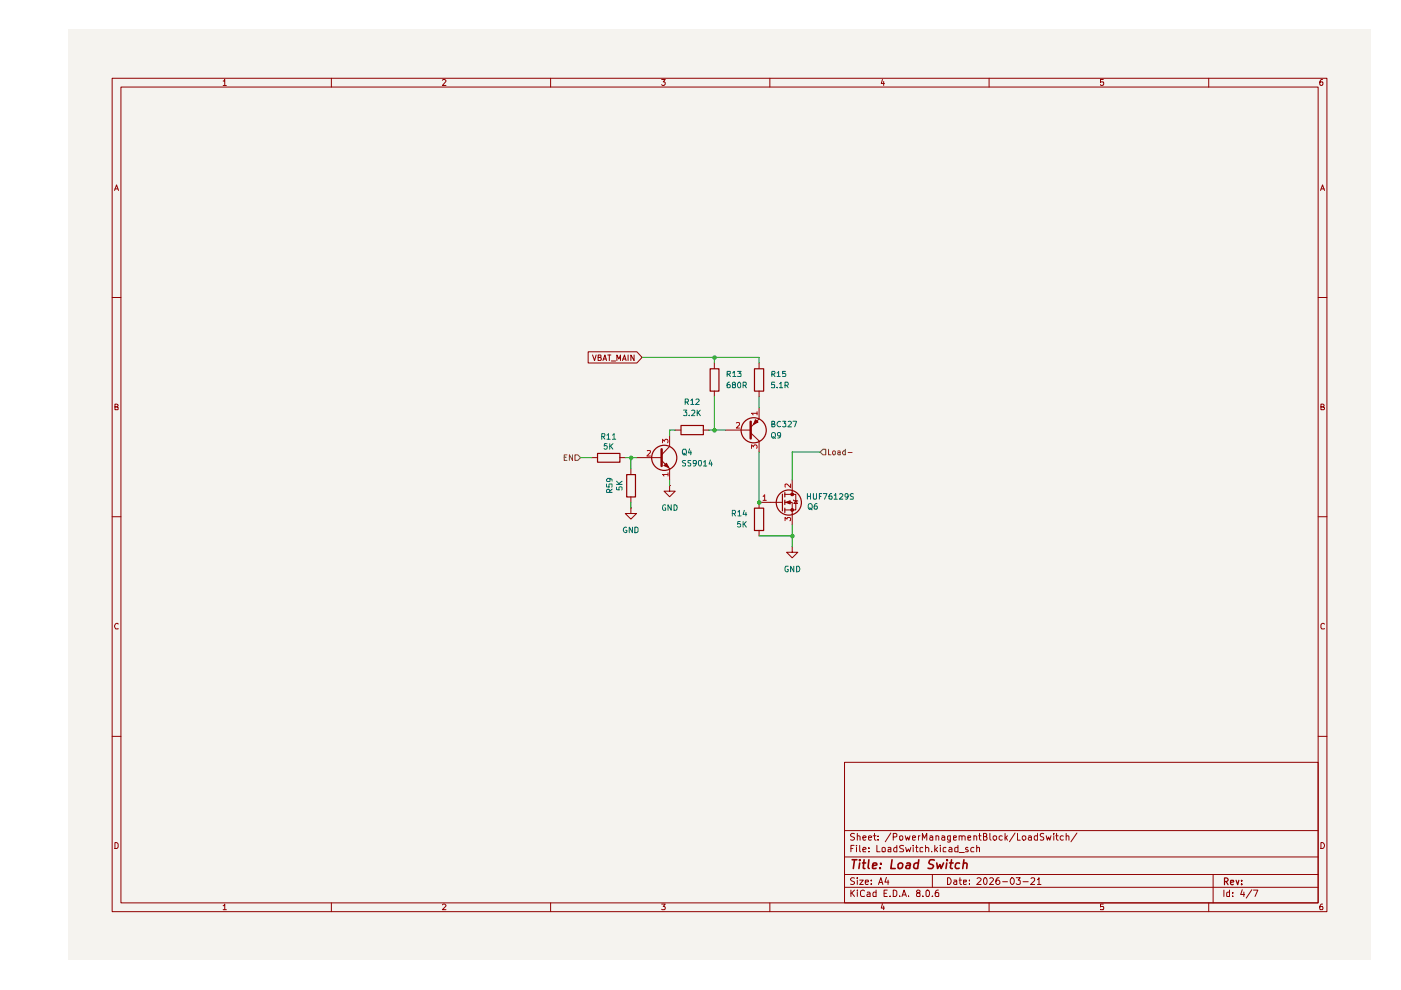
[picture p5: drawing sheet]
<svg xmlns="http://www.w3.org/2000/svg" width="297mm" height="210mm" viewBox="0 0 297 210" stroke-linecap="round" stroke-linejoin="round" font-family="sans-serif">
<path d="M14.5 6.4h276.1v197.1h-276.1z" fill="#f5f3ef"/>
<g fill="none" stroke="#900000" stroke-width=".21">
<path d="M23.8 16.6h257.5v176.7h-257.5zM25.6 18.5h253.9v172.9h-253.9zM47.3 17.2h.2l.2-.4v1.3M47.3 18.1h.7M70.3 16.6v1.9M93.8 17l.2-.2h.3l.3 .3-.8 1h.8M116.7 16.6v1.9M140.3 16.8h.7l-.4 .6 .4 .1v.4l-.2 .2h-.4l-.1-.2M163.2 16.6v1.9M187.1 16.8l-.3 .9h.7M187.4 17.3v.8M209.7 16.6v1.9"/>
<path d="M233.9 16.8h-.6v.6h.6l.1 .1-.1 .5-.4 .1-.2-.2M256.3 16.6v1.9M280.4 16.8h-.3a.93 .93 0 0 0-.2 1.2h.5l.1-.5-.1-.1h-.5l-.1 .1M24.3 40.4l.4-1.2 .4 1.2M24.4 40h.6M280 40.4l.4-1.2 .4 1.2M280.1 40h.6M23.8 63.1h1.8M279.5 63.1h1.8M24.4 86.3h.4l.2-.3v-.2l-.6-.1v1.2h.6v-.5l-.2-.1M280.1 86.3l.6-.1v-.4l-.6-.1v1.2h.6l.1-.4-.3-.2M23.8 109.6h1.8"/>
<path d="M279.5 109.6h1.8M25 132.3l-.1-.1a.66 .66 0 0 0-.6 .4 .66 .66 0 0 0 .2 .7h.5M280.8 132.3l-.4-.1-.3 .3v.6l.1 .2h.6M23.8 156.1h1.8M279.5 156.1h1.8M24.4 178.6h.3l.3 .4v.6l-.3 .3h-.3zM179.1 161.6h100.4v29.8h-100.4zM179.1 176.1h100.4M180.4 179.9h.4M181.1 179.2h-.7v1.4M181.2 176.8l-.6-.1-.3 .3 .1 .3 .7 .2 .1 .2a.51 .51 0 0 1-.3 .4 .51 .51 0 0 1-.6 0M181.6 179.2v.1"/>
<path d="M181.6 179.7v.9M181.8 177.3l.3-.1 .3 .2v.7M181.8 176.7v1.4M182.3 179.2v1.2l.1 .2M183 177.6l.6-.1-.1-.2-.4-.1-.1 .2v.7h.5M184.1 177.6l.7-.1-.1-.2-.4-.1-.2 .2 .1 .7h.5M184.2 179.7v.2M185.2 177.2h.5M185.4 176.7v1.2l.3 .2M185.9 179.2v1.4h.7M186.2 178v.1M186.2 177.3v.1"/>
<path d="M187 179.8l.3-.1 .4 .1-.1 .8-.6-.1zM188.3 179.7h.6v.9h-.6v-.4l.6-.2M188.9 176.6l-1.2 1.9M189.4 177.5l.7-.1v-.5l-.2-.2h-.5v1.4M190.1 179.2v1.4h-.5l-.1-.3 .1-.5 .2-.1h.3M190.7 177.3h.1a.36 .36 0 0 1 .6 .2l-.1 .6h-.3l-.3-.1zM191.6 179.3h-.8l-.1 .4 .7 .3 .2 .3-.2 .3h-.7M191.9 177.2l.3 .9 .2-.6 .3 .6 .2-.9M192 179.7l.3 .9 .3-.6 .3 .6 .2-.9M193.4 177.6l.7-.1-.1-.2-.4-.1-.2 .2 .1 .7h.5M193.6 179.2v.1M193.6 179.7v.9"/>
<path d="M194.1 179.7h.5M194.3 179.2v1.2l.1 .2h.2M194.7 177.2v.9M195.1 177.2l-.4 .1v.2M195.6 178.1v-1.4l.4 1 .5-1v1.4M195.7 179.7h-.4l-.2 .1v.7l.6 .1M196.2 179.8l.1-.1a.36 .36 0 0 1 .6 .2v.7M196.2 179.2v1.4M197.2 177.3l.3-.1 .3 .2v.7M197.8 177.5h-.5l-.2 .3 .2 .3h.5M198.2 179.2v1.4M198.4 177.3l.4-.1 .2 .2v.7"/>
<path d="M198.4 177.2v.9M198.8 179.7l-.6 .6M199.4 179.2v.1M199.4 179.7v.9M199.7 177.3l.4-.1 .2 .2v.7M200.3 177.5h-.5l-.2 .3 .2 .3h.5M200.6 179.7h-.4l-.2 .1v.7l.6 .1M201.2 179.7h.4l.2 .2v.7h-.6v-.3l.1-.2 .5-.1M201.5 177.2v1.3h-.6M201.5 177.3h-.6v.7l.3 .1h.3M202.2 177.6l.6-.1v-.2h-.6v.8h.6M203.1 179.2v1.4h-.6l-.1-.8 .3-.1h.4"/>
<path d="M203.4 177.3h.5v.8M203.4 177.2v.9M203.9 177.4l.3-.2 .4 .2v.7M205.2 179.7h-.3l-.2 .2 .2 .3 .4 .1-.1 .3h-.5M205.2 177.6l.6-.1v-.2h-.6v.8h.6M206.5 179.7h-.4l-.3 .3 .2 .6h.5M206.5 177.3l.3-.1 .3 .2v.7M206.5 177.2v.9M207.1 179.8l.2-.1h.4v.9M207.1 179.2v1.4M207.5 177.2h.5M207.7 176.7v1.2l.3 .2"/>
<path d="M208.5 177.4l.7-.1v-.4l-.7-.2v1.4h.5l.3-.2v-.3l-.4-.2M209.9 176.7v1.2l.2 .2M210.6 177.3l.5-.1 .2 .3v.4l-.2 .2h-.3l-.2-.2zM212.5 177.3l-.4-.1-.3 .3v.4l.3 .2h.4M213.1 176.7v1.4M213.3 177.5l.3 .6M213.6 177.2l-.5 .5M215.2 176.6l-1.2 1.9M215.7 176.7v1.4h.6M216.8 177.3l.4-.1 .3 .3v.4l-.3 .2h-.2l-.3-.2zM218.1 177.3l.4-.1 .2 .2v.7M218.7 177.5h-.5l-.2 .3 .2 .3h.5"/>
<path d="M219.9 177.3l-.4-.1-.2 .3 .1 .6h.5M219.9 176.7v1.4M221.3 176.8h-.7v.5l.6 .2 .1 .4-.2 .2h-.6M221.8 177.2l.3 .9 .2-.6 .3 .6 .2-.9M223.4 176.7v.2M223.4 177.2v.9M223.8 177.2h.6M224 176.7v1.2l.4 .2M225.5 177.3l-.5-.1-.2 .3v.4l.2 .2h.5M226 177.3l.5-.1 .1 .2v.7M226 176.7v1.4M228.3 176.6l-1.2 1.9"/>
<path d="M280.1 178.6a.65 .65 0 0 1 .7 .7 .65 .65 0 0 1-.7 .6zM47.3 192h.2l.2-.3v1.2M47.3 192.9h.7M70.3 191.4v1.9M93.8 191.9l.2-.2h.3l.3 .2-.8 1h.8M116.7 191.4v1.9M140.3 191.7h.7l-.4 .5 .4 .2v.3l-.1 .2-.6-.1M163.2 191.4v1.9M179.1 188.1h100.4M179.1 185.4h100.4M179.1 181.7h100.4M180.4 188.7v1.4"/>
<path d="M180.6 189.3l.6 .8M181.2 186.2l-.6-.1-.3 .3 .3 .4 .6 .3a.51 .51 0 0 1-.3 .4 .51 .51 0 0 1-.6 0M181.2 188.7l-.8 .8M181.8 188.7v.2M181.8 186.1v.2M181.8 186.6v.9M181.8 189.1v1M182.3 186.6h.7l-.7 .9h.7M183 180.2l.6-.2-.1-.3h-.4l-.1 .2v.7h.5M183.3 188.9l-.4-.2-.5 .4 .1 .8 .2 .2 .6-.1M183.5 187l.6-.1v-.3h-.6v.2v.7h.6M183.9 189.2l.4-.1 .2 .3v.7h-.6l-.1-.4 .7-.2"/>
<path d="M184.2 180.5v.1M184.7 187.4v.1M184.7 186.6v.2M185.7 188.7v1.4h-.5v-.9h.5M186.3 187.5l.5-1.4 .4 1.4M186.4 187.1h.6M187.1 191.6l-.3 .9h.7M187.4 192.1v.8M187.4 189.4h.5M187.9 186l-.3 1h.9M188.1 188.7h-.7v1.4h.7M188.3 186.6v.9"/>
<path d="M188.7 190v.1M189.4 188.7h.3l.4 .4v.6l-.2 .4h-.5zM190.7 190v.1M191.2 190.1l.5-1.4 .5 1.4M191.3 189.7h.7M192.6 190v.1M194.5 189.3l-.2-.3 .2-.3 .5 .1 .1 .3-.8 .5 .2 .5h.5l.1-.6-.3-.2M195.7 190v.1M196.6 188.7a.78 .78 0 0 1 .6 .6 .78 .78 0 0 1-.3 .8h-.4l-.2-.3v-.8zM197.5 180.5v.1M197.7 190v.1M197.7 185.4v2.7"/>
<path d="M198.4 180.1l.4 .5M199 188.7l-.6 .2-.1 .9 .1 .3 .6-.1v-.7l-.5-.1-.2 .3M200.9 186.1a.72 .72 0 0 1 .8 .7 .72 .72 0 0 1-.8 .7zM202.3 186.6h.5v.9M202.8 186.9h-.4l-.2 .3 .2 .3h.4M203.4 186.6h.5M203.4 180.8h1.1M203.5 186.1v1.2l.4 .2M204.3 187l.6-.1v-.3h-.6v.9h.6M205.6 187.4v.1M205.6 186.6v.2M207.2 186.3v-.1a.47 .47 0 0 1 .8 .3l-.9 1h.9"/>
<path d="M208.6 186.3l.3-.2a.8 .8 0 0 1 .4 .7 .8 .8 0 0 1-.4 .7l-.3-.1-.1-.5zM209.7 191.4v1.9M209.9 186.3l.1-.2h.4l.2 .4-.8 1h.8M211.8 186.1l-.4 .1-.2 .2-.1 .9 .3 .2 .6-.2v-.4l-.3-.3h-.3l-.3 .3M212.6 186.9h1M214.5 186.1a.75 .75 0 0 1 .6 .7 .75 .75 0 0 1-.6 .7 .92 .92 0 0 1 0-1.4zM215.5 186.1h.8l-.4 .5 .4 .2v.6l-.2 .1-.6-.1M216.9 186.9h1.1M218.6 186.3l.2-.2 .5 .1 .1 .5-.9 .8h.9M219.9 186.5l.4-.4v1.4M219.9 187.5h.8M233.9 191.7h-.6v.6l.6-.1 .1 .2-.1 .5-.6-.1"/>
<path d="M256.3 191.4v1.9M257.2 185.4v6M259.5 188.7v1.4M260.7 188.7v1.4h-.5l-.1-.8 .2-.2 .4 .1M261.4 190v.1M261.4 189.2v.2M263.4 188.6l-.4 1.1h.9M263.7 189.1v1M265.4 188.6l-1.2 1.8M265.8 188.7h.9l-.6 1.4M280.4 191.7h-.3a.93 .93 0 0 0-.2 1.2h.5l.1-.5-.1-.2h-.5l-.1 .2"/>
</g>
<path d="M259.6 186.9h.5l.3-.3v-.2l-.3-.3h-.5v1.5M260 186.9l.4 .7M260.9 187.1l.7-.1-.1-.4h-.5l-.1 .2 .1 .7h.5M262.1 186.6l.3 1 .3-1M263.3 187.4v.2M263.3 186.6v.2" fill="none" stroke="#900000" stroke-width=".25"/>
<g fill="none" stroke="#900000" stroke-width=".34">
<path d="M180.7 182.3h1M181.2 182.3l-.3 1.8M182.3 182.3v.2M182.3 183l-.2 1.1M182.9 183h.6M183.2 182.3l-.2 1.8h.4M184.2 182.3l-.1 1.6 .2 .2M185 183.6l.9-.2-.1-.4h-.6l-.2 .9 .2 .2h.5M186.6 184v.1M186.8 183v.2M189.1 182.3l-.2 1.8h.9M190.4 183.3l.4-.3h.4l.2 .3-.1 .5a.56 .56 0 0 1-.9 .2z"/>
<path d="M192.3 183h.6v1.1M193 183.4l-.7 .1-.3 .4 .3 .2h.6M194.7 183a.65 .65 0 0 0-.9 .3v.7l.2 .1h.5M194.8 182.3l-.3 1.8M198.1 182.4l-.8-.1-.2 .2-.2 .4 .1 .1 .8 .4 .1 .2-.4 .5h-.7M198.6 183l.2 1.1 .5-.8 .2 .8 .6-1.1M200.7 183l-.1 1.1M200.8 182.3v.2M201.3 183h.8M201.7 182.3l-.2 1.6 .4 .2M203.4 183h-.6l-.3 .8 .3 .3h.6M204.3 183.1l.2-.1h.5v1.1"/>
<path d="M204.4 182.3l-.3 1.8"/>
</g>
<path d="M174.5 95.2h.6v1.2h-.6l-.6-.6z" fill="#f5f3ef"/>
<path d="M174.5 95.2h.6v1.2h-.6l-.6-.6zM175.7 95.2v1.2h.5M176.6 95.7l.3-.1 .2 .2v.5l-.2 .1-.4-.2zM177.6 95.7h.5v.7M178.1 95.9l-.5 .1v.4h.5M179.2 95.7l-.3-.1-.3 .2v.4l.3 .2h.3M179.2 95.2v1.2M179.8 95.9h.9" fill="none" stroke="#765500" stroke-width=".21"/>
<path d="M163.3 106.5h2.5M166.4 106.5h1.6v2.4M166.4 104.8h2.3v3.3h-2.3M166.6 106.5l.9-.3v.6zM168 104.1v.7" fill="none" stroke="#900000" stroke-width=".21"/>
<path d="M165.9 104.8v3.5M166.4 104.4v1M166.4 106v1M166.4 107.7v1" fill="none" stroke="#900000" stroke-width=".25"/>
<path d="M166.6 106.5l.9-.3v.6z" fill="#900000"/>
<path d="M167.8 107.9h.4v.4h-.4zM168.2 106l.1 .2 .8 .1M168.7 106.2l.4 .6h-.8z" fill="none" stroke="#900000" stroke-width=".21"/>
<circle cx="167.2" cy="106.6" r="2.67" fill="none" stroke="#900000" stroke-width=".25"/>
<path d="M167.8 107.9h.4v.4h-.4z" fill="#900000"/>
<path d="M167.8 104.6h.4v.4h-.4z" fill="none" stroke="#900000" stroke-width=".21"/>
<path d="M167.8 104.6h.4v.4h-.4z" fill="#900000"/>
<g fill="none" stroke="#900000" stroke-width=".21">
<path d="M124.7 74.6h10.3l1.1 1.2-1.1 1.2h-10.3zM125.6 75.3l.5 1.2 .3-1.2M126.8 75.8h.5l.1-.4-.6-.1v1.2l.6-.1 .1-.4-.3-.2M127.8 76.5l.5-1.2 .3 1.2M127.9 76.1h.6M128.8 75.3h.7M129.2 75.3v1.2M129.6 76.5h.9M130.8 76.5v-1.2l.4 .8 .4-.8v1.2M132 76.5l.4-1.2 .3 1.2M132.1 76.1h.6M133.2 75.3v1.2"/>
<path d="M134.4 75.3v1.2l-.6-1.2v1.2M160.9 106.5h2.4M168 101.8v2.3M168 108.9v2.4"/>
</g>
<path d="M161.8 105.2l.3-.3v1.2M161.8 106.1h.7M166.4 110.4v-.7l.5 .4v-.4h.6l.1 .2v.3l-.1 .2M167.6 102.6v.8l-.8-.8-.4 .1 .1 .6" fill="none" stroke="#b90000" stroke-width=".21"/>
<path d="M121.9 96.4h.6l.6 .6-.6 .6h-.6z" fill="#f5f3ef"/>
<path d="M119.6 96.9h.4M120.2 96.4h-.6v1.2h.6M121.4 96.4v1.2l-.7-1.2v1.2M121.9 96.4h.6l.6 .6-.6 .6h-.6z" fill="none" stroke="#765500" stroke-width=".21"/>
<path d="M126.7 96.1h4.7v1.9h-4.7zM144.4 90.2h4.7v2h-4.7zM132.9 100.6h1.8v4.8h-1.8z" fill="none" stroke="#900000" stroke-width=".25"/>
<g fill="none" stroke="#900000" stroke-width=".21">
<path d="M125.5 97h1.1M131.4 97h1.2M133.8 99.4v1.2M143.2 91.2h1.1M149.1 91.2h1.2M159.2 91.8l1.7 1.7M160.2 89l.5 .5-.9 .5zM160.9 88.8l-1.7 1.8M133.8 107.7v1.2h1.1l-1.1 1.2-1.2-1.2h1.2M133.8 107.7h.1M133.8 105.3v1.2M142 103v1.1h1.2l-1.2 1.2-1.2-1.2h1.2"/>
<path d="M142 103h.1"/>
</g>
<path d="M159.2 89.4v3.6" fill="none" stroke="#900000" stroke-width=".51"/>
<path d="M160.2 89l.5 .5-.9 .5z" fill="#900000"/>
<g fill="none" stroke="#900000" stroke-width=".25">
<path d="M150.6 78.2h1.8v4.7h-1.8zM160 78.2h1.9v4.7h-1.9z"/>
<circle cx="159.8" cy="91.2" r="2.67"/>
</g>
<path d="M151.5 77v1.1M160.9 77v1.1M140.3 97.6l1.7 1.8M140.8 98.7l.5-.5 .5 .9zM142 94.7l-1.7 1.7M151.5 82.9v1.2M153.8 91.2h5.4M160.9 82.9v1.2M160.9 86.4v2.4M160.9 93.5v2.3" fill="none" stroke="#900000" stroke-width=".21"/>
<path d="M156.1 89.7h.7v.4l-.7 .7h.7M159.3 95.1v-.8l.5 .4 .2-.4 .4 .1v.7M160.5 87.6h-1.2l.4 .4M160.5 87.3v.7" fill="none" stroke="#b90000" stroke-width=".21"/>
<path d="M140.3 95.2v3.6" fill="none" stroke="#900000" stroke-width=".51"/>
<path d="M140.8 98.7l.5-.5 .5 .9z" fill="#900000"/>
<g fill="none" stroke="#900000" stroke-width=".25">
<path d="M160 107.7h1.9v4.8h-1.9z"/>
<circle cx="140.8" cy="97.1" r="2.67"/>
</g>
<path d="M134.9 97h5.4M142 92.4v2.3M142 99.4v2.4M160.9 106.5v1.2M160.9 112.4v1.2M168 115.9v1.2h1.1l-1.1 1.2-1.2-1.2h1.2M168 115.9h.1" fill="none" stroke="#900000" stroke-width=".21"/>
<path d="M137.2 95.6l.6-.1 .1 .3-.8 .9h.8M140.4 93.9v-.8l.5 .5 .2-.5 .4 .1v.7M141.6 100.6h-1.2l.4 .3M141.6 100.2v.7" fill="none" stroke="#b90000" stroke-width=".21"/>
<g fill="none" stroke="#009a00" stroke-width=".21">
<path d="M136.1 75.8h24.8v1.2M151.5 75.8v1.2M123.1 97h2.4M132.6 97h2.3M133.8 97v2.4M143.2 91.2h-1.2v1.2M150.3 91.2h3.5M151.5 84.1v7.1M160.9 84.1v2.3M160.9 95.8v10.7M173.9 95.8h-5.9v6M133.8 106.5v1.2"/>
<path d="M142 101.8v1.2M160.9 113.6h7.1M168 111.3v4.6"/>
</g>
<g fill="#009a00">
<circle cx="133.8" cy="97.1" r=".47"/>
<circle cx="151.5" cy="91.2" r=".47"/>
<circle cx="151.5" cy="75.8" r=".47"/>
<circle cx="161" cy="106.6" r=".47"/>
<circle cx="168" cy="113.7" r=".47"/>
</g>
<g fill="none" stroke="#006665" stroke-width=".21">
<path d="M154.2 79.3h.5l.1-.1v-.4l-.6-.1v1.1M154.5 79.3l.3 .5M155.3 79.1l.4-.4v1.1M155.3 79.8h.7M156.4 78.7h.7l-.4 .5h.3v.6h-.6M163.6 79.3l.6-.1v-.5h-.6v1.1M163.9 79.3l.4 .5M164.7 79.1l.4-.4v1.1M164.7 79.8h.7M166.5 78.7h-.6v.5h.5l.2 .1v.4l-.2 .1h-.5M127.6 92.5h.6v-.6h-.6v1.2M127.8 92.5l.5 .6"/>
<path d="M128.7 94.1h-.5l-.1 .5h.6v.6h-.4l-.2-.1M128.7 92.3l.3-.4v1.2M128.7 93.1h.7M129.3 94.1v1.1M129.4 94.6l.5 .6M129.9 92.3l.3-.4v1.2M129.9 93.1h.6M129.9 94.1l-.6 .6M144.9 95.2h.5a.77 .77 0 0 1-.2 1.2h-.3a.87 .87 0 0 1 0-1.2zM144.9 87h.7l-.3 .4 .3 .1v.6h-.7M144.9 96.1l.6 .4M145.3 85.3h.5l.2-.2v-.3l-.2-.2h-.5v1.2"/>
<path d="M145.4 97.6h-.5l-.2 .2 .2 .3 .5 .2v.3l-.2 .2-.5-.1M145.6 85.3l.4 .5M146.1 88.1h.1M146.2 95.2l-.2 .8h.6M146.5 97.6l-.6 .1 .1 .4 .5 .2v.3l-.2 .2-.4-.1M146.5 84.9l.3-.3v1.2M146.5 85.8h.6M146.5 95.6v.8M146.6 87h.7v.5l-.7 .6h.7M147.6 84.8l.4-.2 .2 .3-.7 .9h.7M147.6 98.1l-.1 .2h-.4l-.1-.6 .5-.1 .1 .2-.1 .8-.4 .2M147.8 87v1.1"/>
<path d="M148 87.5l.5 .6M148.2 97.7v-.1a.59 .59 0 0 1 .6 .4 .59 .59 0 0 1-.1 .6l-.2 .2-.3-.2zM148.5 87l-.7 .6M149.2 98l.3-.4v1.2M149.2 98.8h.6M150.6 97.5l-.2 .9h.6M150.9 98v.8M154.7 81l-.4 .1-.1 .3v.7l.5 .1 .1-.2v-.3l-.1-.2h-.5v.2M155.5 81.5h-.2a.31 .31 0 0 1 .1-.4 .31 .31 0 0 1 .5 .1v.3l-.6 .1v.6h.6v-.2v-.2l-.2-.3M156.5 81.1l.3-.1 .2 .3v.7l-.1 .2h-.4l-.1-.4zM157.6 81.7h.5l.1-.2v-.3l-.1-.2h-.5v1.2M157.9 81.7l.3 .5"/>
<path d="M163.6 89.9h.5l.1-.2v-.3l-.1-.1h-.5v1.2l.6-.1 .1-.3-.2-.2M163.7 91.8l.2-.1a.6 .6 0 0 1 .5 .6 .6 .6 0 0 1-.5 .6l-.3-.4zM163.8 92.6h.3l.3 .4M164.2 81h-.6v.6l.6-.1v.6h-.6M164.7 82.1v.1M165.3 81.4h.1l.2-.4v1.2M165.3 82.2h.6M165.5 89.4a.55 .55 0 0 0-.8 .5 .55 .55 0 0 0 .8 .5M165.5 92.2l-.4 .3-.3-.3v-.3a.35 .35 0 0 1 .4-.2 .35 .35 0 0 1 .3 .2l-.2 .9-.4 .1M165.9 89.3h.7l-.3 .4 .3 .2v.5h-.7M166.4 81.7h.5l.2-.2v-.3l-.2-.2h-.5v1.2M166.8 81.7l.3 .5"/>
<path d="M167.1 89.4l.4-.1 .3 .4-.8 .8h.8M168.1 89.3h.8l-.4 1.2M128.6 102.6v.6l.6 .1-.1-.6 .6-.1v.7M129.1 101.4l.3 .3-.1 .4h-.5l-.2-.4a.81 .81 0 0 1 1.2 0v.3M129.3 104.4l-.1-.6h-.5l-.1 .6h1.2M129.8 103.7l-.5 .4M130.7 103.3v.5l.6 .1-.1-.6h.7l-.1 .6M130.7 102.7h1.2M130.7 102l.7 .7M131.9 102l-.7 .5M132.8 111.8a.54 .54 0 0 0-.7 .6 .54 .54 0 0 0 .8 .5v-.5h-.2M134.1 111.8v1.1l-.7-1.1v1.1"/>
<path d="M134.6 111.8h.3l.4 .2v.7l-.4 .2h-.3zM141.1 107.1l-.1-.1a.68 .68 0 0 0-.3 1.2h.4v-.5h-.1M142.3 107v1.2l-.7-1.2v1.2M142.9 107a.66 .66 0 0 1 .7 .5 .66 .66 0 0 1-.3 .7h-.4zM155.3 108.9h.5l.1-.2v-.3l-.1-.2h-.5v1.2M155.6 108.9l.3 .5M156.4 108.5l.4-.3v1.2M156.4 109.4h.7M157 110.6h-.6v.6l.1-.2 .5 .1v.6h-.6M157.6 110.6v1.2M157.7 111.1l.5 .7M157.8 108.2l-.2 .9h.7"/>
<path d="M158.1 108.6v.8M158.2 110.6l-.6 .7M171.2 104.6v1.2M171.2 105.2h.7M171.4 106.9l.3-.1h.3a.87 .87 0 0 1 0 1.1h-.5l-.1-.3zM171.6 107.7l.6 .4M171.9 104.6v1.2M172.5 104.6v1.2h.5l.1-1.2M173.2 106.8h-.2a.93 .93 0 0 0-.3 1.1h.5l.1-.5-.1-.1h-.5l-.1 .1M173.7 105.2h.4M174.2 104.6h-.5v1.2M174.6 104.6h.7l-.5 1.2"/>
<path d="M176.3 104.6h-.2a.93 .93 0 0 0-.3 1.2h.5l.1-.5-.1-.1h-.5v.1M176.9 105h.1l.2-.4v1.2M176.9 105.8h.6M178 104.8l.5-.2 .2 .4-.7 .8h.7M179.8 105.2a.35 .35 0 0 1-.3 .2 .35 .35 0 0 1-.4-.2l.1-.5h.5v.9l-.1 .2h-.4M180.9 104.7l-.4-.1-.3 .3 .1 .3 .6 .2v.3l-.7 .1M167.1 120.1h-.5l-.2 .2v.6l.2 .3h.5v-.5h-.2M168.3 120.1v1.1l-.7-1.1v1.1M168.9 120.1h.4a.66 .66 0 0 1 .3 .7 .66 .66 0 0 1-.7 .4z"/>
</g>
</svg>
